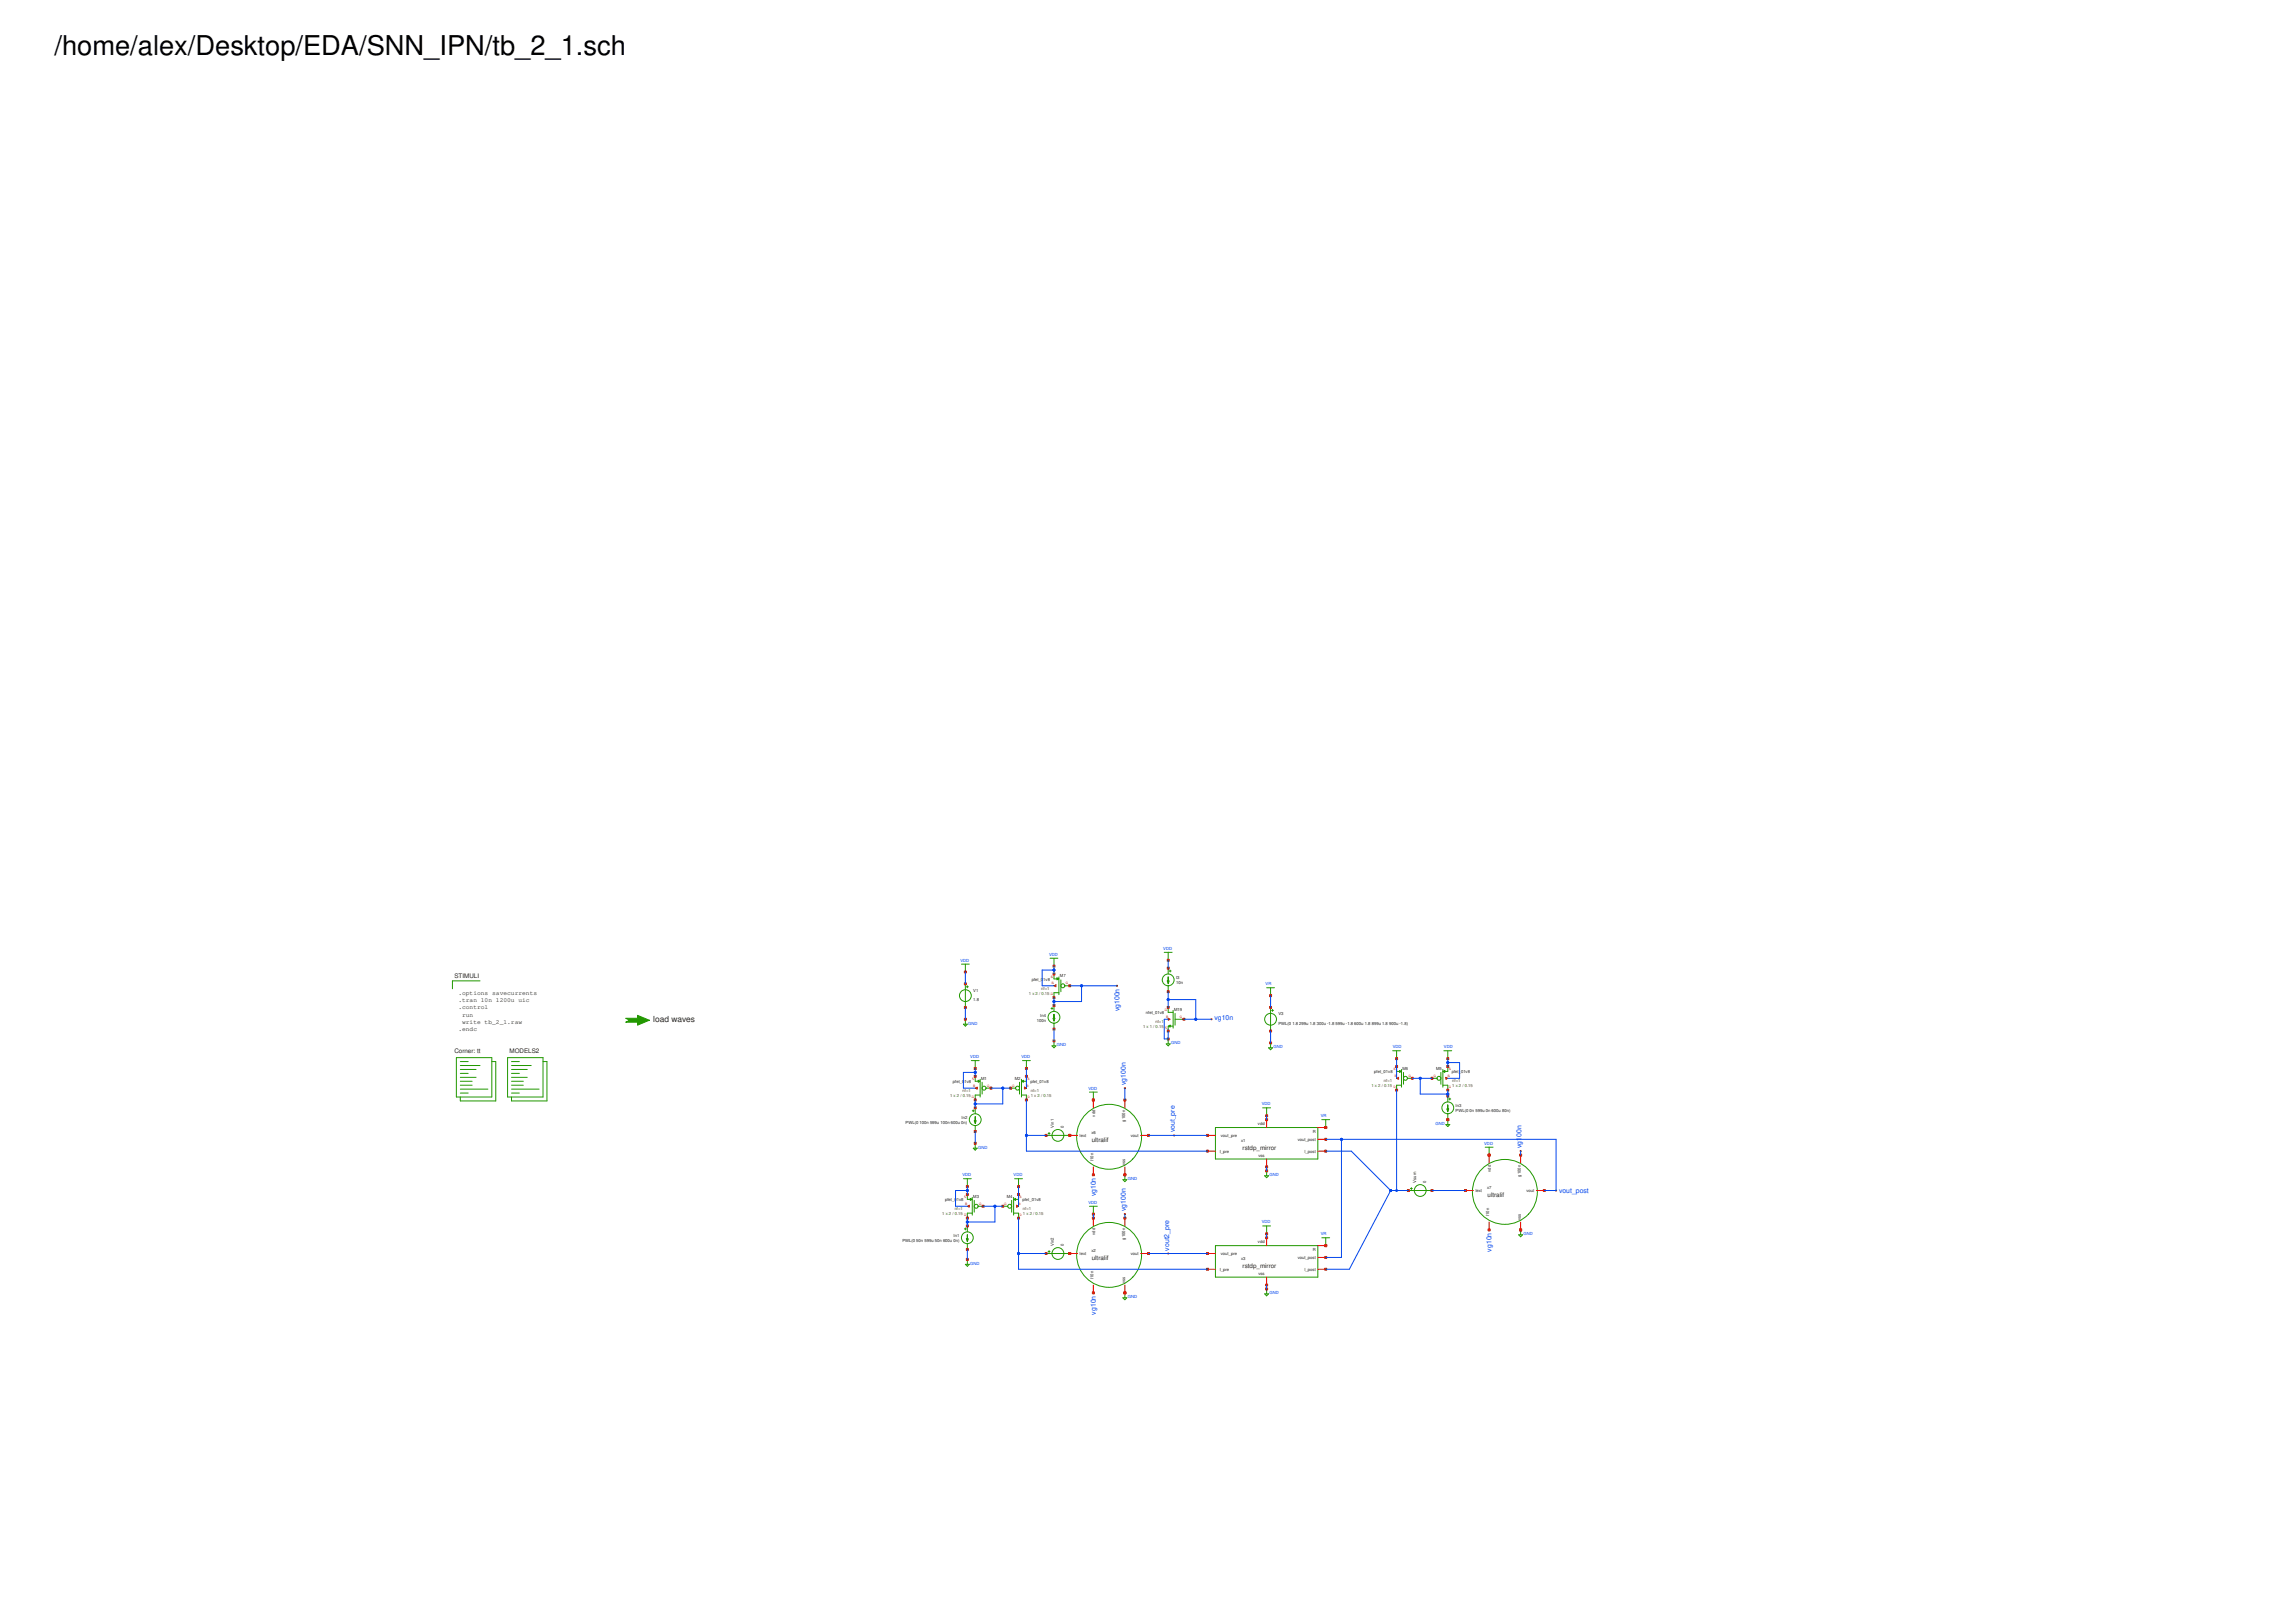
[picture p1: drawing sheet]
<svg xmlns="http://www.w3.org/2000/svg" width="297mm" height="210mm" viewBox="0 0 297 210" stroke-linecap="round" stroke-linejoin="round" font-family="sans-serif">
<defs><g id="words">
<text font-size="3.5" x="7.1" y="7.1">/home/alex/Desktop/EDA/SNN_IPN/tb_2_1.sch</text>
<text font-size="1.1" fill="#222" x="84.5" y="132.3">load waves</text>
<g font-size=".9" fill="#0044ed">
<text x="144.8" y="130.9" transform="rotate(-90 144.8 130.9)">vg100n</text>
<text x="157.1" y="132">vg10n</text>
<text x="145.6" y="140.4" transform="rotate(-90 145.6 140.4)">vg100n</text>
<text x="152" y="146.6" transform="rotate(-90 152 146.6)">vout_pre</text>
<text x="196.8" y="148.6" transform="rotate(-90 196.8 148.6)">vg100n</text>
<text x="141.8" y="154.8" transform="rotate(-90 141.8 154.8)">vg10n</text>
<text x="201.7" y="154.4">vout_post</text>
<text x="145.6" y="156.7" transform="rotate(-90 145.6 156.7)">vg100n</text>
<text x="151.2" y="161.8" transform="rotate(-90 151.2 161.8)">vout2_pre</text>
<text x="193" y="162" transform="rotate(-90 193 162)">vg10n</text>
<text x="141.8" y="170.1" transform="rotate(-90 141.8 170.1)">vg10n</text>
</g>
<g font-size=".8" fill="#222">
<text x="58.8" y="126.6">STIMULI</text>
<text x="59.3" y="128.8">.options savecurrents</text>
<text x="59.3" y="129.7">.tran 10n 1200u uic</text>
<text x="59.3" y="130.6">.control</text>
<text x="59.8" y="131.6">run</text>
<text x="58.8" y="136.3">Corner: tt</text>
<text x="59.3" y="133.4">.endc</text>
<text x="59.8" y="132.5">write tb_2_1.raw</text>
<text x="65.9" y="136.3">MODELS2</text>
<text x="141.2" y="147.8">ultralif</text>
<text x="160.8" y="148.8">rstdp_mirror</text>
<text x="192.4" y="154.9">ultralif</text>
<text x="141.2" y="163.1">ultralif</text>
<text x="160.8" y="164.1">rstdp_mirror</text>
</g>
<g font-size=".5" fill="#0044ed">
<text x="124.3" y="124.4">VDD</text>
<text x="135.7" y="123.7">VDD</text>
<text x="150.5" y="122.9">VDD</text>
<text x="163.7" y="127.5">VR</text>
<text x="125.3" y="132.6">GND</text>
<text x="125.5" y="136.9">VDD</text>
<text x="132.2" y="136.9">VDD</text>
<text x="136.7" y="135.4">GND</text>
<text x="151.5" y="135.1">GND</text>
<text x="164.8" y="135.7">GND</text>
<text x="180.2" y="135.7">VDD</text>
<text x="186.8" y="135.7">VDD</text>
<text x="140.8" y="141">VDD</text>
<text x="163.2" y="143">VDD</text>
<text x="126.5" y="148.6">GND</text>
<text x="170.9" y="144.6">VR</text>
<text x="185.7" y="145.6">GND</text>
<text x="192" y="148.1">VDD</text>
<text x="124.5" y="152.2">VDD</text>
<text x="131.1" y="152.2">VDD</text>
<text x="140.8" y="155.8">VDD</text>
<text x="145.9" y="152.7">GND</text>
<text x="164.3" y="152.2">GND</text>
<text x="163.2" y="158.3">VDD</text>
<text x="170.9" y="159.9">VR</text>
<text x="197.1" y="159.9">GND</text>
<text x="125.5" y="163.7">GND</text>
<text x="164.3" y="167.5">GND</text>
<text x="145.9" y="168">GND</text>
</g>
<g font-size=".5" fill="#222">
<text x="125.9" y="128.3">V1</text>
<text x="125.9" y="129.6">1.8</text>
<text x="133.5" y="126.9">pfet_01v8</text>
<text x="134.6" y="131.6">In4</text>
<text x="137.1" y="126.5">M7</text>
<text x="148.3" y="131.3">nfet_01v8</text>
<text x="151.9" y="130.8">M19</text>
<text x="152.1" y="126.7">I3</text>
<text x="152.1" y="127.4">10n</text>
<text x="165.4" y="131.4">V3</text>
<text x="134.1" y="132.2">100n</text>
<text x="165.4" y="132.7">PWL(0 1.8 299u 1.8 300u -1.8 599u -1.8 600u 1.8 899u 1.8 900u -1.8)</text>
<text x="123.3" y="140.2">pfet_01v8</text>
<text x="126.9" y="139.7">M1</text>
<text x="131.3" y="139.7">M2</text>
<text x="133.3" y="140.2">pfet_01v8</text>
<text x="177.8" y="138.9">pfet_01v8</text>
<text x="181.4" y="138.5">M6</text>
<text x="185.8" y="138.5">M5</text>
<text x="187.8" y="138.9">pfet_01v8</text>
<text x="188.3" y="143.3">In3</text>
<text x="188.3" y="143.9">PWL(0 0n 599u 0n 600u 80n)</text>
<text x="117.2" y="145.4">PWL(0 100n 599u 100n 600u 0n)</text>
<text x="124.4" y="144.8">In2</text>
<text x="136.3" y="145.9" transform="rotate(-90 136.3 145.9)">Vin1</text>
<text x="137.6" y="145.9" transform="rotate(-90 137.6 145.9)">0</text>
<text x="139.7" y="147.2">Iext</text>
<text x="141.2" y="146.8">x6</text>
<text x="141.7" y="144.5" transform="rotate(-90 141.7 144.5)">vdd</text>
<text x="145.5" y="145.1" transform="rotate(-90 145.5 145.1)">g100n</text>
<text x="146.3" y="147.2">vout</text>
<text x="157.8" y="149.2">I_pre</text>
<text x="157.9" y="147.2">vout_pre</text>
<text x="160.6" y="147.8">x1</text>
<text x="162.7" y="145.6">vdd</text>
<text x="162.8" y="149.7">vss</text>
<text x="167.9" y="147.7">vout_post</text>
<text x="168.8" y="149.2">I_post</text>
<text x="169.8" y="146.7">R</text>
<text x="122.3" y="155.5">pfet_01v8</text>
<text x="125.9" y="155">M3</text>
<text x="130.3" y="155">M4</text>
<text x="132.3" y="155.5">pfet_01v8</text>
<text x="141.5" y="150.2" transform="rotate(-90 141.5 150.2)">I10n</text>
<text x="145.5" y="150.8" transform="rotate(-90 145.5 150.8)">vss</text>
<text x="183.2" y="153" transform="rotate(-90 183.2 153)">Vsum</text>
<text x="184.5" y="153" transform="rotate(-90 184.5 153)">0</text>
<text x="190.9" y="154.3">Iext</text>
<text x="192.4" y="153.9">x7</text>
<text x="192.9" y="151.6" transform="rotate(-90 192.9 151.6)">vdd</text>
<text x="196.7" y="152.3" transform="rotate(-90 196.7 152.3)">g100n</text>
<text x="197.5" y="154.3">vout</text>
<text x="116.7" y="160.7">PWL(0 50n 599u 50n 600u 0n)</text>
<text x="123.4" y="160.1">In1</text>
<text x="136.3" y="161.2" transform="rotate(-90 136.3 161.2)">Vin2</text>
<text x="137.6" y="161.2" transform="rotate(-90 137.6 161.2)">0</text>
<text x="141.7" y="159.8" transform="rotate(-90 141.7 159.8)">vdd</text>
<text x="145.5" y="160.4" transform="rotate(-90 145.5 160.4)">g100n</text>
<text x="162.7" y="160.9">vdd</text>
<text x="169.8" y="161.9">R</text>
<text x="192.7" y="157.4" transform="rotate(-90 192.7 157.4)">I10n</text>
<text x="196.7" y="157.9" transform="rotate(-90 196.7 157.9)">vss</text>
<text x="139.7" y="162.4">Iext</text>
<text x="141.2" y="162">x2</text>
<text x="141.5" y="165.5" transform="rotate(-90 141.5 165.5)">I10n</text>
<text x="145.5" y="166" transform="rotate(-90 145.5 166)">vss</text>
<text x="146.3" y="162.4">vout</text>
<text x="157.8" y="164.5">I_pre</text>
<text x="157.9" y="162.4">vout_pre</text>
<text x="160.6" y="163.1">x3</text>
<text x="162.8" y="165">vss</text>
<text x="167.9" y="163">vout_post</text>
<text x="168.8" y="164.5">I_post</text>
</g>
<g font-size=".5" fill="#660">
<text x="133.1" y="128.7">1 x 2 / 0.15</text>
<text x="134.7" y="128.1">nf=1</text>
<text x="147.9" y="133">1 x 1 / 0.15</text>
<text x="149.5" y="132.4">nf=1</text>
<text x="122.9" y="142">1 x 2 / 0.15</text>
<text x="124.5" y="141.3">nf=1</text>
<text x="133.4" y="142">1 x 2 / 0.15</text>
<text x="133.4" y="141.3">nf=1</text>
<text x="177.4" y="140.7">1 x 2 / 0.15</text>
<text x="179" y="140">nf=1</text>
<text x="187.9" y="140.7">1 x 2 / 0.15</text>
<text x="187.9" y="140">nf=1</text>
<text x="121.9" y="157.2">1 x 2 / 0.15</text>
<text x="123.5" y="156.6">nf=1</text>
<text x="132.3" y="157.2">1 x 2 / 0.15</text>
<text x="132.3" y="156.6">nf=1</text>
</g>
<g font-size=".4" fill="#fe0000">
<text x="135.9" y="128.8">D</text>
<text x="136" y="126.5">S</text>
<text x="136.1" y="127.4">B</text>
<text x="137.9" y="127.4">G</text>
<text x="150.7" y="130.9">D</text>
<text x="150.9" y="131.7">B</text>
<text x="152.7" y="131.7">G</text>
<text x="150.7" y="133.1">S</text>
<text x="125.7" y="142">D</text>
<text x="125.8" y="139.8">S</text>
<text x="125.9" y="140.6">B</text>
<text x="127.7" y="140.6">G</text>
<text x="130.9" y="140.6">G</text>
<text x="132.8" y="140.6">B</text>
<text x="132.9" y="142">D</text>
<text x="132.9" y="139.8">S</text>
<text x="180.3" y="140.8">D</text>
<text x="180.3" y="138.5">S</text>
<text x="180.4" y="139.4">B</text>
<text x="182.2" y="139.4">G</text>
<text x="185.5" y="139.4">G</text>
<text x="187.3" y="139.4">B</text>
<text x="187.4" y="140.8">D</text>
<text x="187.4" y="138.5">S</text>
<text x="124.8" y="155.1">S</text>
<text x="124.9" y="155.9">B</text>
<text x="126.7" y="155.9">G</text>
<text x="129.9" y="155.9">G</text>
<text x="131.8" y="155.9">B</text>
<text x="131.9" y="155.1">S</text>
<text x="124.7" y="157.3">D</text>
<text x="131.9" y="157.3">D</text>
</g>
</g></defs>
<g fill="none" stroke="#229800" stroke-width=".13">
<path d="M59 136.9h4.6v5.1h-4.6zM59.6 138.4h2M59.6 138.9h1M59.6 139.4h2M59.6 139.9h1.5M59.6 137.9h2.5M59.6 137.4h1M62.1 126.9h-3.6v1.1M63.6 137.4h.5v5.1h-4.5v-.5M65.7 136.9h4.6v5.1h-4.6zM66.2 138.4h2M66.2 138.9h1"/>
<path d="M66.2 139.4h2M66.2 139.9h1.5M66.2 137.9h2.5M66.2 137.4h1M70.3 137.4h.5v5.1h-4.6v-.5M124.4 124.8h1M124.6 132.5h.5l-.2 .3zM124.9 124.8v1M124.9 127.3v3.1M124.9 131.9v.6M125 127.7h.3M125.1 127.6v.2"/>
<path d="M151.1 130.4v.6h.7M151.1 132.8v.6M151.4 132.8h.4M151.8 130.8v2.2M152 131.9h1.2M152 131.1v1.6M59.6 140.4h1.5M59.6 140.9h3.5M59.6 141.5h1M66.2 140.4h1.5M66.2 140.9h3.5M66.2 141.5h1"/>
<circle cx="124.9" cy="128.8" r=".76"/>
<circle cx="143.5" cy="147.1" r="4.2"/>
<circle cx="194.7" cy="154.2" r="4.2"/>
</g>
<path d="M151.1 132.8l.3-.1v.2z" fill="#229800"/>
<path d="M151.1 132.8l.3-.1v.2zM151.1 125.3v.7M151.1 127.6v.7M151.3 125.7h.2M151.4 125.5v.3" fill="none" stroke="#229800" stroke-width=".13"/>
<path d="M151.1 126.4v.5h.2l-.2 .4-.1-.4h.1z" fill="#229800"/>
<g fill="none" stroke="#229800" stroke-width=".13">
<path d="M150.6 123.2h1M150.9 135.1h.5l-.3 .2zM151.1 126.4v.5h.2l-.2 .4-.1-.4h.1zM151.1 123.2v1.1M151.1 134.4v.7M140.9 141.3h1.1M141.5 141.3v1M145.3 152.7h.5l-.3 .2zM145.5 152v.7M163.6 152.2h.5l-.2 .2zM163.9 151.5v.7M192.1 148.5h1.1"/>
<path d="M192.7 148.5v1M196.5 159.8h.5l-.3 .3zM196.7 159.2v.6"/>
<circle cx="151.1" cy="126.8" r=".76"/>
</g>
<path d="M81 131.8h1.5v-.4l1.5 .6-1.5 .7v-.4h-1.5l.5-.3z" fill="#229800"/>
<g fill="none" stroke="#229800" stroke-width=".13">
<path d="M81 131.8h1.5v-.4l1.5 .6-1.5 .7v-.4h-1.5l.5-.3zM136.4 126v.7h.3M137 126.4v2.3M137 128.5h-.6v.6M137.2 126.8v1.5M137.8 127.6h.6M140.9 156.1h1.1M141.5 156.1v1M145.3 167.9h.5l-.3 .3zM145.5 167.3v.6M163.6 167.4h.5l-.2 .3zM163.9 166.8v.6"/>
<circle cx="143.5" cy="162.4" r="4.2"/>
</g>
<path d="M136.7 126.6l.3 .1-.3 .1z" fill="#229800"/>
<g fill="none" stroke="#229800" stroke-width=".13">
<path d="M135.8 124h1.1M136 130.5h.2M136.1 130.4v.2M136.4 124v1M136.4 130.1v.8M136.4 132.4v.8M136.7 126.6l.3 .1-.3 .1z"/>
<circle cx="137.5" cy="127.6" r=".25"/>
</g>
<path d="M136.4 131.3v.5h.1l-.1 .4-.2-.4h.2z" fill="#229800"/>
<g fill="none" stroke="#229800" stroke-width=".13">
<path d="M136.4 131.3v.5h.1l-.1 .4-.2-.4h.2zM125.8 143.7h.2M125.9 143.6v.3M126.2 143.4v.7M126.2 145.7v.7M157.2 145.9h13.3v4.1h-13.3zM157.2 161.2h13.3v4.1h-13.3z"/>
<circle cx="136.4" cy="131.6" r=".76"/>
</g>
<path d="M126.2 144.5v.5h.1l-.1 .4-.2-.4h.2z" fill="#229800"/>
<g fill="none" stroke="#229800" stroke-width=".13">
<path d="M124.8 159h.2M124.9 158.9v.3M125.1 158.7v.7M126.2 144.5v.5h.1l-.1 .4-.2-.4h.2zM182.2 154.1h3.1M182.5 153.8h.2M182.6 153.7v.2M125.1 160.9v.8"/>
<circle cx="126.2" cy="144.9" r=".76"/>
<circle cx="183.7" cy="154.1" r=".76"/>
</g>
<path d="M125.1 159.8v.5h.2l-.2 .4-.1-.4h.1z" fill="#229800"/>
<g fill="none" stroke="#229800" stroke-width=".13">
<path d="M125.1 159.8v.5h.2l-.2 .4-.1-.4h.1zM187.3 141.8v.8M187.3 144.1v.8M187.4 142.2h.3M187.6 142.1v.2"/>
<circle cx="125.1" cy="160.2" r=".76"/>
</g>
<path d="M187.3 143v.5h.1l-.1 .4-.1-.4h.1z" fill="#229800"/>
<g fill="none" stroke="#229800" stroke-width=".13">
<path d="M126.2 139.3v.6h.3M126.8 139.7v2.3M136.1 135.3h.5l-.2 .3zM136.4 134.7v.6M126.8 141.7h-.6v.6M127.1 140.1v1.5M127.6 140.8h.6M135.3 146.9h3.1M135.6 146.7h.2M135.7 146.6v.2M187.3 143v.5h.1l-.1 .4-.1-.4h.1zM135.3 162.2h3.1"/>
<path d="M135.6 162h.2M135.7 161.8v.3"/>
<circle cx="136.9" cy="146.9" r=".76"/>
<circle cx="187.3" cy="143.4" r=".76"/>
<circle cx="136.9" cy="162.2" r=".76"/>
</g>
<path d="M126.5 139.8l.3 .1-.3 .2z" fill="#229800"/>
<g fill="none" stroke="#229800" stroke-width=".13">
<path d="M125.7 137.3h1M126.2 137.3v1M126.5 139.8l.3 .1-.3 .2zM132.2 139.7v2.3M132.8 139.3v.6h-.4M125.9 148.6h.5l-.2 .2zM126.2 148v.6M130.8 140.8h.6M131.9 140.1v1.5M132.2 141.7h.6v.6"/>
<circle cx="127.3" cy="140.8" r=".25"/>
</g>
<path d="M132.2 139.9l.2-.1v.3z" fill="#229800"/>
<g fill="none" stroke="#229800" stroke-width=".13">
<path d="M132.2 139.9l.2-.1v.3zM132.3 137.3h1M132.8 137.3v1M125.1 154.6v.6h.4M125.8 155v2.2M125.8 157h-.7v.6M126 155.3v1.6M126.5 156.1h.7"/>
<circle cx="131.6" cy="140.8" r=".25"/>
</g>
<path d="M125.5 155.1l.3 .1-.3 .1z" fill="#229800"/>
<g fill="none" stroke="#229800" stroke-width=".13">
<path d="M124.6 152.5h1.1M125.1 152.5v1.1M125.5 155.1l.3 .1-.3 .1zM129.7 156.1h.7M130.9 155.3v1.6M131.1 155v2.2M131.1 157h.7v.6M131.8 154.6v.6h-.4"/>
<circle cx="126.3" cy="156.1" r=".25"/>
</g>
<path d="M131.1 155.2l.3-.1v.2z" fill="#229800"/>
<g fill="none" stroke="#229800" stroke-width=".13">
<path d="M185.3 139.5h.6M186.4 138.8v1.5M186.7 138.4v2.3M187.3 138v.7h-.4M131.1 155.2l.3-.1v.2zM131.3 152.5h1M131.8 152.5v1.1M186.7 140.4h.6v.7M124.9 163.6h.5l-.3 .3zM125.1 163v.6"/>
<circle cx="130.6" cy="156.1" r=".25"/>
</g>
<path d="M186.7 138.7l.2-.2v.3z" fill="#229800"/>
<g fill="none" stroke="#229800" stroke-width=".13">
<path d="M180.7 138v.7h.4M181.3 138.4v2.3M181.6 138.8v1.5M182.1 139.5h.6M186.7 138.7l.2-.2v.3zM186.8 136h1M187.3 136v1M181.3 140.4h-.6v.7"/>
<circle cx="186.2" cy="139.5" r=".25"/>
</g>
<path d="M181.1 138.5l.2 .2-.2 .1z" fill="#229800"/>
<g fill="none" stroke="#229800" stroke-width=".13">
<path d="M163.9 127.8h1M164.1 135.6h.5l-.2 .3zM164.4 127.8v1M164.4 130.4v3M164.4 135v.6M164.5 130.8h.3M164.6 130.6v.3M180.2 136h1M180.7 136v1M181.1 138.5l.2 .2-.2 .1zM163.4 143.4h1M163.4 158.7h1"/>
<path d="M163.9 143.4v1M163.9 158.7v1M171 144.9h1M171.5 144.9v1M187 145.5h.6l-.3 .3zM187.3 144.9v.6M171 160.2h1M171.5 160.2v1"/>
<circle cx="164.4" cy="131.9" r=".76"/>
<circle cx="181.8" cy="139.5" r=".25"/>
</g>
<path d="M124.8 127.2h.2v.2h-.2z" fill="none" stroke="#ba2200" stroke-width=".13"/>
<path d="M124.8 127.2h.2v.2h-.2z" fill="#ba2200"/>
<path d="M124.8 130.2h.2v.3h-.2z" fill="none" stroke="#ba2200" stroke-width=".13"/>
<path d="M124.8 130.2h.2v.3h-.2z" fill="#ba2200"/>
<path d="M124.8 125.7h.2v.2h-.2z" fill="none" stroke="#ba2200" stroke-width=".13"/>
<path d="M124.8 125.7h.2v.2h-.2z" fill="#ba2200"/>
<path d="M124.8 131.8h.2v.2h-.2z" fill="none" stroke="#ba2200" stroke-width=".13"/>
<path d="M124.8 131.8h.2v.2h-.2z" fill="#ba2200"/>
<path d="M141.3 142.2h.3v.3h-.3z" fill="none" stroke="#ba2200" stroke-width=".13"/>
<path d="M141.3 142.2h.3v.3h-.3z" fill="#ba2200"/>
<path d="M138.3 146.8h.2v.3h-.2z" fill="none" stroke="#ba2200" stroke-width=".13"/>
<path d="M138.3 146.8h.2v.3h-.2z" fill="#ba2200"/>
<path d="M148.5 146.8h.2v.3h-.2z" fill="none" stroke="#ba2200" stroke-width=".13"/>
<path d="M148.5 146.8h.2v.3h-.2z" fill="#ba2200"/>
<path d="M141.3 151.9h.3v.3h-.3z" fill="none" stroke="#ba2200" stroke-width=".13"/>
<path d="M141.3 151.9h.3v.3h-.3z" fill="#ba2200"/>
<path d="M145.4 151.9h.3v.3h-.3z" fill="none" stroke="#ba2200" stroke-width=".13"/>
<path d="M145.4 151.9h.3v.3h-.3z" fill="#ba2200"/>
<path d="M145.4 142.2h.3v.3h-.3z" fill="none" stroke="#ba2200" stroke-width=".13"/>
<path d="M145.4 142.2h.3v.3h-.3z" fill="#ba2200"/>
<path d="M192.5 149.4h.3v.2h-.3z" fill="none" stroke="#ba2200" stroke-width=".13"/>
<path d="M192.5 149.4h.3v.2h-.3z" fill="#ba2200"/>
<path d="M189.5 153.9h.2v.3h-.2z" fill="none" stroke="#ba2200" stroke-width=".13"/>
<path d="M189.5 153.9h.2v.3h-.2z" fill="#ba2200"/>
<path d="M199.7 153.9h.2v.3h-.2z" fill="none" stroke="#ba2200" stroke-width=".13"/>
<path d="M199.7 153.9h.2v.3h-.2z" fill="#ba2200"/>
<path d="M192.5 159h.3v.3h-.3z" fill="none" stroke="#ba2200" stroke-width=".13"/>
<path d="M192.5 159h.3v.3h-.3z" fill="#ba2200"/>
<path d="M196.6 159h.3v.3h-.3z" fill="none" stroke="#ba2200" stroke-width=".13"/>
<path d="M196.6 159h.3v.3h-.3z" fill="#ba2200"/>
<path d="M196.6 149.4h.3v.2h-.3z" fill="none" stroke="#ba2200" stroke-width=".13"/>
<g fill="#ba2200">
<path d="M196.6 149.4h.3v.2h-.3z"/>
<path d="M151.1 131.8l.3 .1-.3 .1z"/>
</g>
<path d="M151 130.2h.3v.3h-.3zM151.1 131.8l.3 .1-.3 .1z" fill="none" stroke="#ba2200" stroke-width=".13"/>
<path d="M151 130.2h.3v.3h-.3z" fill="#ba2200"/>
<path d="M153 131.8h.3v.2h-.3z" fill="none" stroke="#ba2200" stroke-width=".13"/>
<path d="M153 131.8h.3v.2h-.3z" fill="#ba2200"/>
<path d="M151 133.3h.3v.3h-.3z" fill="none" stroke="#ba2200" stroke-width=".13"/>
<path d="M151 133.3h.3v.3h-.3z" fill="#ba2200"/>
<path d="M151.1 131.9h.1" fill="none" stroke="#ba2200" stroke-width=".13"/>
<path d="M151 125.2h.3v.2h-.3z" fill="none" stroke="#ba2200" stroke-width=".13"/>
<path d="M151 125.2h.3v.2h-.3z" fill="#ba2200"/>
<path d="M151 128.2h.3v.3h-.3z" fill="none" stroke="#ba2200" stroke-width=".13"/>
<path d="M151 128.2h.3v.3h-.3z" fill="#ba2200"/>
<path d="M151 124.1h.3v.3h-.3z" fill="none" stroke="#ba2200" stroke-width=".13"/>
<path d="M151 124.1h.3v.3h-.3z" fill="#ba2200"/>
<path d="M151 134.3h.3v.3h-.3z" fill="none" stroke="#ba2200" stroke-width=".13"/>
<path d="M151 134.3h.3v.3h-.3z" fill="#ba2200"/>
<path d="M141.3 142.2h.3v.3h-.3z" fill="none" stroke="#ba2200" stroke-width=".13"/>
<path d="M141.3 142.2h.3v.3h-.3z" fill="#ba2200"/>
<path d="M145.4 151.9h.3v.3h-.3z" fill="none" stroke="#ba2200" stroke-width=".13"/>
<path d="M145.4 151.9h.3v.3h-.3z" fill="#ba2200"/>
<path d="M196.6 159h.3v.3h-.3z" fill="none" stroke="#ba2200" stroke-width=".13"/>
<path d="M196.6 159h.3v.3h-.3z" fill="#ba2200"/>
<path d="M192.5 149.4h.3v.2h-.3z" fill="none" stroke="#ba2200" stroke-width=".13"/>
<path d="M192.5 149.4h.3v.2h-.3z" fill="#ba2200"/>
<path d="M163.7 151.4h.3v.2h-.3z" fill="none" stroke="#ba2200" stroke-width=".13"/>
<path d="M163.7 151.4h.3v.2h-.3z" fill="#ba2200"/>
<path d="M151.8 146.9h.2v.1h-.2z" fill="none" stroke="#ba2200" stroke-width=".13"/>
<path d="M151.8 146.9h.2v.1h-.2z" fill="#ba2200"/>
<path d="M201.3 154h.1v.1h-.1z" fill="none" stroke="#ba2200" stroke-width=".13"/>
<path d="M201.2 154h.2v.1h-.2z" fill="#ba2200"/>
<path d="M141.3 157.5h.3v.3h-.3z" fill="none" stroke="#ba2200" stroke-width=".13"/>
<path d="M141.3 157.5h.3v.3h-.3z" fill="#ba2200"/>
<path d="M138.3 162.1h.2v.2h-.2z" fill="none" stroke="#ba2200" stroke-width=".13"/>
<path d="M138.3 162.1h.2v.2h-.2z" fill="#ba2200"/>
<path d="M148.5 162.1h.2v.2h-.2z" fill="none" stroke="#ba2200" stroke-width=".13"/>
<path d="M148.5 162.1h.2v.2h-.2z" fill="#ba2200"/>
<path d="M141.3 167.2h.3v.2h-.3z" fill="none" stroke="#ba2200" stroke-width=".13"/>
<path d="M141.3 167.2h.3v.2h-.3z" fill="#ba2200"/>
<path d="M145.4 167.2h.3v.2h-.3z" fill="none" stroke="#ba2200" stroke-width=".13"/>
<path d="M145.4 167.2h.3v.2h-.3z" fill="#ba2200"/>
<path d="M145.4 157.5h.3v.3h-.3z" fill="none" stroke="#ba2200" stroke-width=".13"/>
<path d="M145.4 157.5h.3v.3h-.3z" fill="#ba2200"/>
<path d="M145.4 167.2h.3v.2h-.3z" fill="none" stroke="#ba2200" stroke-width=".13"/>
<path d="M145.4 167.2h.3v.2h-.3z" fill="#ba2200"/>
<path d="M141.3 157h.3v.2h-.3z" fill="none" stroke="#ba2200" stroke-width=".13"/>
<path d="M141.3 157h.3v.2h-.3z" fill="#ba2200"/>
<path d="M163.7 166.7h.3v.2h-.3z" fill="none" stroke="#ba2200" stroke-width=".13"/>
<path d="M163.7 166.7h.3v.2h-.3z" fill="#ba2200"/>
<path d="M151.1 162.2h.1v.1h-.1z" fill="none" stroke="#ba2200" stroke-width=".13"/>
<g fill="#ba2200">
<path d="M151.1 162.2h.1v.1h-.1z"/>
<path d="M136.4 127.6l.2-.2v.3z"/>
</g>
<path d="M136.2 129h.3v.2h-.3zM136.4 127.6l.2-.2v.3z" fill="none" stroke="#ba2200" stroke-width=".13"/>
<path d="M136.2 129h.3v.2h-.3z" fill="#ba2200"/>
<path d="M138.3 127.4h.2v.3h-.2z" fill="none" stroke="#ba2200" stroke-width=".13"/>
<path d="M138.3 127.4h.2v.3h-.2z" fill="#ba2200"/>
<path d="M136.2 125.9h.3v.3h-.3z" fill="none" stroke="#ba2200" stroke-width=".13"/>
<path d="M136.2 125.9h.3v.3h-.3z" fill="#ba2200"/>
<path d="M136.4 127.6h.1" fill="none" stroke="#ba2200" stroke-width=".13"/>
<path d="M136.2 124.9h.3v.3h-.3z" fill="none" stroke="#ba2200" stroke-width=".13"/>
<path d="M136.2 124.9h.3v.3h-.3z" fill="#ba2200"/>
<path d="M136.2 130h.3v.2h-.3z" fill="none" stroke="#ba2200" stroke-width=".13"/>
<path d="M136.2 130h.3v.2h-.3z" fill="#ba2200"/>
<path d="M136.2 133h.3v.3h-.3z" fill="none" stroke="#ba2200" stroke-width=".13"/>
<path d="M136.2 133h.3v.3h-.3z" fill="#ba2200"/>
<path d="M144.4 127.5h.2v.1h-.2z" fill="none" stroke="#ba2200" stroke-width=".13"/>
<path d="M144.4 127.5h.2v.1h-.2z" fill="#ba2200"/>
<path d="M145.5 140.8h.1v.1h-.1z" fill="none" stroke="#ba2200" stroke-width=".13"/>
<path d="M145.5 140.8h.1v.1h-.1z" fill="#ba2200"/>
<path d="M145.5 157.1h.1v.1h-.1z" fill="none" stroke="#ba2200" stroke-width=".13"/>
<path d="M145.5 157.1h.1v.1h-.1z" fill="#ba2200"/>
<path d="M196.7 148.9h.1v.1h-.1z" fill="none" stroke="#ba2200" stroke-width=".13"/>
<path d="M196.7 148.9h.1v.1h-.1z" fill="#ba2200"/>
<path d="M163.7 144.8h.3v.2h-.3z" fill="none" stroke="#ba2200" stroke-width=".13"/>
<path d="M163.7 144.8h.3v.2h-.3z" fill="#ba2200"/>
<path d="M171.4 145.8h.2v.2h-.2z" fill="none" stroke="#ba2200" stroke-width=".13"/>
<path d="M171.4 145.8h.2v.2h-.2z" fill="#ba2200"/>
<path d="M163.7 150.9h.3v.2h-.3z" fill="none" stroke="#ba2200" stroke-width=".13"/>
<path d="M163.7 150.9h.3v.2h-.3z" fill="#ba2200"/>
<path d="M156.1 146.8h.3v.3h-.3z" fill="none" stroke="#ba2200" stroke-width=".13"/>
<path d="M156.1 146.8h.3v.3h-.3z" fill="#ba2200"/>
<path d="M171.4 147.3h.2v.3h-.2z" fill="none" stroke="#ba2200" stroke-width=".13"/>
<path d="M171.4 147.3h.2v.3h-.2z" fill="#ba2200"/>
<path d="M171.4 148.8h.2v.3h-.2z" fill="none" stroke="#ba2200" stroke-width=".13"/>
<path d="M171.4 148.8h.2v.3h-.2z" fill="#ba2200"/>
<path d="M156.1 148.8h.3v.3h-.3z" fill="none" stroke="#ba2200" stroke-width=".13"/>
<path d="M156.1 148.8h.3v.3h-.3z" fill="#ba2200"/>
<path d="M163.7 160.1h.3v.2h-.3z" fill="none" stroke="#ba2200" stroke-width=".13"/>
<path d="M163.7 160.1h.3v.2h-.3z" fill="#ba2200"/>
<path d="M171.4 161.1h.2v.2h-.2z" fill="none" stroke="#ba2200" stroke-width=".13"/>
<path d="M171.4 161.1h.2v.2h-.2z" fill="#ba2200"/>
<path d="M163.7 166.2h.3v.2h-.3z" fill="none" stroke="#ba2200" stroke-width=".13"/>
<path d="M163.7 166.2h.3v.2h-.3z" fill="#ba2200"/>
<path d="M156.1 162.1h.3v.2h-.3z" fill="none" stroke="#ba2200" stroke-width=".13"/>
<path d="M156.1 162.1h.3v.2h-.3z" fill="#ba2200"/>
<path d="M171.4 162.6h.2v.3h-.2z" fill="none" stroke="#ba2200" stroke-width=".13"/>
<path d="M171.4 162.6h.2v.3h-.2z" fill="#ba2200"/>
<path d="M171.4 164.1h.2v.3h-.2z" fill="none" stroke="#ba2200" stroke-width=".13"/>
<path d="M171.4 164.1h.2v.3h-.2z" fill="#ba2200"/>
<path d="M156.1 164.1h.3v.3h-.3z" fill="none" stroke="#ba2200" stroke-width=".13"/>
<path d="M156.1 164.1h.3v.3h-.3z" fill="#ba2200"/>
<path d="M126 143.2h.3v.3h-.3z" fill="none" stroke="#ba2200" stroke-width=".13"/>
<path d="M126 143.2h.3v.3h-.3z" fill="#ba2200"/>
<path d="M126 146.3h.3v.3h-.3z" fill="none" stroke="#ba2200" stroke-width=".13"/>
<path d="M126 146.3h.3v.3h-.3z" fill="#ba2200"/>
<path d="M182.1 153.9h.2v.3h-.2z" fill="none" stroke="#ba2200" stroke-width=".13"/>
<path d="M182.1 153.9h.2v.3h-.2z" fill="#ba2200"/>
<path d="M185.1 153.9h.3v.3h-.3z" fill="none" stroke="#ba2200" stroke-width=".13"/>
<path d="M185.1 153.9h.3v.3h-.3z" fill="#ba2200"/>
<path d="M125 158.5h.3v.3h-.3z" fill="none" stroke="#ba2200" stroke-width=".13"/>
<path d="M125 158.5h.3v.3h-.3z" fill="#ba2200"/>
<path d="M125 161.6h.3v.2h-.3z" fill="none" stroke="#ba2200" stroke-width=".13"/>
<path d="M125 161.6h.3v.2h-.3z" fill="#ba2200"/>
<path d="M187.2 141.7h.2v.3h-.2z" fill="none" stroke="#ba2200" stroke-width=".13"/>
<path d="M187.2 141.7h.2v.3h-.2z" fill="#ba2200"/>
<path d="M187.2 144.8h.2v.2h-.2z" fill="none" stroke="#ba2200" stroke-width=".13"/>
<path d="M187.2 144.8h.2v.2h-.2z" fill="#ba2200"/>
<path d="M156.7 131.8h.1v.2h-.1z" fill="none" stroke="#ba2200" stroke-width=".13"/>
<path d="M156.7 131.8h.1v.2h-.1z" fill="#ba2200"/>
<path d="M141.4 167.2h.1v.2h-.1z" fill="none" stroke="#ba2200" stroke-width=".13"/>
<path d="M141.4 167.2h.1v.2h-.1z" fill="#ba2200"/>
<path d="M141.4 152h.1v.1h-.1z" fill="none" stroke="#ba2200" stroke-width=".13"/>
<path d="M141.4 152h.1v.1h-.1z" fill="#ba2200"/>
<path d="M192.6 159.1h.1v.1h-.1z" fill="none" stroke="#ba2200" stroke-width=".13"/>
<path d="M192.6 159.1h.1v.1h-.1z" fill="#ba2200"/>
<path d="M136.2 134.6h.3v.2h-.3z" fill="none" stroke="#ba2200" stroke-width=".13"/>
<path d="M136.2 134.6h.3v.2h-.3z" fill="#ba2200"/>
<path d="M135.2 146.8h.3v.3h-.3z" fill="none" stroke="#ba2200" stroke-width=".13"/>
<path d="M135.2 146.8h.3v.3h-.3z" fill="#ba2200"/>
<path d="M138.3 146.8h.2v.3h-.2z" fill="none" stroke="#ba2200" stroke-width=".13"/>
<path d="M138.3 146.8h.2v.3h-.2z" fill="#ba2200"/>
<path d="M135.2 162.1h.3v.2h-.3z" fill="none" stroke="#ba2200" stroke-width=".13"/>
<path d="M135.2 162.1h.3v.2h-.3z" fill="#ba2200"/>
<path d="M138.3 162.1h.2v.2h-.2z" fill="none" stroke="#ba2200" stroke-width=".13"/>
<g fill="#ba2200">
<path d="M138.3 162.1h.2v.2h-.2z"/>
<path d="M126.2 140.8l.2-.1v.2z"/>
</g>
<path d="M126 142.2h.3v.3h-.3zM126.2 140.8l.2-.1v.2z" fill="none" stroke="#ba2200" stroke-width=".13"/>
<path d="M126 142.2h.3v.3h-.3z" fill="#ba2200"/>
<path d="M128.1 140.7h.2v.2h-.2z" fill="none" stroke="#ba2200" stroke-width=".13"/>
<path d="M128.1 140.7h.2v.2h-.2z" fill="#ba2200"/>
<path d="M126 139.2h.3v.2h-.3z" fill="none" stroke="#ba2200" stroke-width=".13"/>
<path d="M126 139.2h.3v.2h-.3z" fill="#ba2200"/>
<path d="M126.2 140.8h.1" fill="none" stroke="#ba2200" stroke-width=".13"/>
<path d="M126 138.1h.3v.3h-.3z" fill="none" stroke="#ba2200" stroke-width=".13"/>
<path d="M126 138.1h.3v.3h-.3z" fill="#ba2200"/>
<path d="M126 147.8h.3v.3h-.3z" fill="none" stroke="#ba2200" stroke-width=".13"/>
<g fill="#ba2200">
<path d="M126 147.8h.3v.3h-.3z"/>
<path d="M132.5 140.7l.3 .1-.3 .1z"/>
</g>
<path d="M132.5 140.7l.3 .1-.3 .1zM132.7 142.2h.2v.3h-.2z" fill="none" stroke="#ba2200" stroke-width=".13"/>
<path d="M132.7 142.2h.2v.3h-.2z" fill="#ba2200"/>
<path d="M130.6 140.7h.3v.2h-.3z" fill="none" stroke="#ba2200" stroke-width=".13"/>
<path d="M130.6 140.7h.3v.2h-.3z" fill="#ba2200"/>
<path d="M132.7 139.2h.2v.2h-.2z" fill="none" stroke="#ba2200" stroke-width=".13"/>
<path d="M132.7 139.2h.2v.2h-.2z" fill="#ba2200"/>
<path d="M132.8 140.8h.1" fill="none" stroke="#ba2200" stroke-width=".13"/>
<path d="M132.7 138.1h.2v.3h-.2z" fill="none" stroke="#ba2200" stroke-width=".13"/>
<g fill="#ba2200">
<path d="M132.7 138.1h.2v.3h-.2z"/>
<path d="M125.1 156.1l.3-.1v.2z"/>
</g>
<path d="M125 157.5h.3v.3h-.3zM125.1 156.1l.3-.1v.2z" fill="none" stroke="#ba2200" stroke-width=".13"/>
<path d="M125 157.5h.3v.3h-.3z" fill="#ba2200"/>
<path d="M127.1 156h.2v.2h-.2z" fill="none" stroke="#ba2200" stroke-width=".13"/>
<path d="M127.1 156h.2v.2h-.2z" fill="#ba2200"/>
<path d="M125 154.4h.3v.3h-.3z" fill="none" stroke="#ba2200" stroke-width=".13"/>
<path d="M125 154.4h.3v.3h-.3z" fill="#ba2200"/>
<path d="M125.1 156.1h.1" fill="none" stroke="#ba2200" stroke-width=".13"/>
<path d="M125 153.4h.3v.3h-.3z" fill="none" stroke="#ba2200" stroke-width=".13"/>
<g fill="#ba2200">
<path d="M125 153.4h.3v.3h-.3z"/>
<path d="M131.5 156l.3 .1-.3 .1z"/>
</g>
<path d="M131.5 156l.3 .1-.3 .1zM131.6 157.5h.3v.3h-.3z" fill="none" stroke="#ba2200" stroke-width=".13"/>
<path d="M131.6 157.5h.3v.3h-.3z" fill="#ba2200"/>
<path d="M129.6 156h.3v.2h-.3z" fill="none" stroke="#ba2200" stroke-width=".13"/>
<path d="M129.6 156h.3v.2h-.3z" fill="#ba2200"/>
<path d="M131.6 154.4h.3v.3h-.3z" fill="none" stroke="#ba2200" stroke-width=".13"/>
<path d="M131.6 154.4h.3v.3h-.3z" fill="#ba2200"/>
<path d="M131.8 156.1h.1" fill="none" stroke="#ba2200" stroke-width=".13"/>
<path d="M131.6 153.4h.3v.3h-.3z" fill="none" stroke="#ba2200" stroke-width=".13"/>
<path d="M131.6 153.4h.3v.3h-.3z" fill="#ba2200"/>
<path d="M125 162.9h.3v.2h-.3z" fill="none" stroke="#ba2200" stroke-width=".13"/>
<g fill="#ba2200">
<path d="M125 162.9h.3v.2h-.3z"/>
<path d="M187 139.4l.3 .1-.3 .2z"/>
</g>
<path d="M187 139.4l.3 .1-.3 .2zM187.2 140.9h.2v.3h-.2z" fill="none" stroke="#ba2200" stroke-width=".13"/>
<path d="M187.2 140.9h.2v.3h-.2z" fill="#ba2200"/>
<path d="M185.1 139.4h.3v.3h-.3z" fill="none" stroke="#ba2200" stroke-width=".13"/>
<path d="M185.1 139.4h.3v.3h-.3z" fill="#ba2200"/>
<path d="M187.2 137.9h.2v.2h-.2z" fill="none" stroke="#ba2200" stroke-width=".13"/>
<path d="M187.2 137.9h.2v.2h-.2z" fill="#ba2200"/>
<path d="M187.3 139.5h.1" fill="none" stroke="#ba2200" stroke-width=".13"/>
<path d="M187.2 136.9h.2v.2h-.2z" fill="none" stroke="#ba2200" stroke-width=".13"/>
<g fill="#ba2200">
<path d="M187.2 136.9h.2v.2h-.2z"/>
<path d="M180.7 139.5l.2-.1v.3z"/>
</g>
<path d="M180.7 139.5l.2-.1v.3zM180.6 140.9h.2v.3h-.2z" fill="none" stroke="#ba2200" stroke-width=".13"/>
<path d="M180.6 140.9h.2v.3h-.2z" fill="#ba2200"/>
<path d="M182.6 139.4h.2v.3h-.2z" fill="none" stroke="#ba2200" stroke-width=".13"/>
<path d="M182.6 139.4h.2v.3h-.2z" fill="#ba2200"/>
<path d="M180.6 137.9h.2v.2h-.2z" fill="none" stroke="#ba2200" stroke-width=".13"/>
<path d="M180.6 137.9h.2v.2h-.2z" fill="#ba2200"/>
<path d="M180.7 139.5h.1" fill="none" stroke="#ba2200" stroke-width=".13"/>
<path d="M180.6 136.9h.2v.2h-.2z" fill="none" stroke="#ba2200" stroke-width=".13"/>
<path d="M180.6 136.9h.2v.2h-.2z" fill="#ba2200"/>
<path d="M187.2 144.8h.2v.2h-.2z" fill="none" stroke="#ba2200" stroke-width=".13"/>
<path d="M187.2 144.8h.2v.2h-.2z" fill="#ba2200"/>
<path d="M164.3 128.7h.2v.3h-.2z" fill="none" stroke="#ba2200" stroke-width=".13"/>
<path d="M164.2 128.7h.3v.3h-.3z" fill="#ba2200"/>
<path d="M164.3 134.8h.2v.3h-.2z" fill="none" stroke="#ba2200" stroke-width=".13"/>
<path d="M164.2 134.8h.3v.3h-.3z" fill="#ba2200"/>
<path d="M171.4 145.8h.2v.2h-.2z" fill="none" stroke="#ba2200" stroke-width=".13"/>
<path d="M171.4 145.8h.2v.2h-.2z" fill="#ba2200"/>
<path d="M171.4 161.1h.2v.2h-.2z" fill="none" stroke="#ba2200" stroke-width=".13"/>
<path d="M171.4 161.1h.2v.2h-.2z" fill="#ba2200"/>
<path d="M164.3 130.2h.2v.3h-.2z" fill="none" stroke="#ba2200" stroke-width=".13"/>
<path d="M164.2 130.2h.3v.3h-.3z" fill="#ba2200"/>
<path d="M164.3 133.3h.2v.3h-.2z" fill="none" stroke="#ba2200" stroke-width=".13"/>
<path d="M164.2 133.3h.3v.3h-.3z" fill="#ba2200"/>
<path d="M163.7 144.3h.3v.2h-.3z" fill="none" stroke="#ba2200" stroke-width=".13"/>
<path d="M163.7 144.3h.3v.2h-.3z" fill="#ba2200"/>
<path d="M163.7 159.5h.3v.3h-.3z" fill="none" stroke="#ba2200" stroke-width=".13"/>
<path d="M163.7 159.5h.3v.3h-.3z" fill="#ba2200"/>
<g fill="none" stroke="#fe0000" stroke-width=".13">
<path d="M138.4 146.9h1M141.5 142.3v1.1M141.5 151v1M141.5 157.6v1.1M145.5 142.3v1.1M145.5 151v1M145.5 157.6v1.1M147.6 146.9h1M156.2 146.9h1M156.2 149h1M163.9 144.9v1M163.9 150v1"/>
<path d="M170.5 145.9h1M170.5 147.4h1M170.5 149h1M189.6 154.1h1M192.7 149.5v1M192.7 158.1v1.1M196.7 149.5v1M196.7 158.1v1.1M198.8 154.1h1M138.4 162.2h1M141.5 166.3v1M145.5 166.3v1"/>
<path d="M147.6 162.2h1M156.2 162.2h1M156.2 164.3h1M163.9 160.2v1M163.9 165.3v1M170.5 161.2h1M170.5 162.7h1M170.5 164.3h1"/>
</g>
<g fill="none" stroke="#0044ed" stroke-width=".13">
<path d="M124.9 125.8v1.5M124.9 130.4v1.5M126.2 138.3v1M126.2 138.8h-1.6v2h1.6M132.8 138.3v2.5M136.4 125v1M136.4 129.1v1M136.4 133.2v1.5M136.4 125.5h-1.6v2.1h1.6M138.4 127.6h6.1M139.9 127.6v2h-3.5M151.1 124.3v1"/>
<path d="M151.1 128.3v2.1M151.1 131.9h-.5v2.5h.5v-1M151.1 129.4h3.6v2.5M153.2 131.9h3.5M164.4 128.8v1.6M164.4 133.4v1.6M180.7 137v2.5M182.7 139.5h2.6M183.7 139.5v2.1h3.6M187.3 137v1M187.3 137.5h1.5v2h-1.5M125.1 154.1h-1.5v2h1.5"/>
<path d="M125.1 153.6v1M125.1 157.6v1.1M126.2 142.3v1.1M126.2 146.4v1.6M127.2 156.1h2.5M128.2 140.8h2.6M128.7 156.1v2h-3.6M129.7 140.8v2.1h-3.5M131.8 157.6v6.7h24.4M131.8 153.6v2.5M132.8 146.9h2.5M132.8 142.3v6.7h23.4"/>
<path d="M141.5 157.1v.5M145.5 140.8v1.5M145.5 157.1v.5M148.6 146.9h7.6M163.9 144.4v.5M163.9 151v.5M163.9 159.7v.5M171.5 147.4h29.8v6.7h-1.5M171.5 149h3.3l5.1 5.1M173.5 147.4v15.3h-2M179.9 154.1h2.3M179.9 154.1l-5.3 10.2h-3.1"/>
<path d="M180.7 141.1v13M185.3 154.1h4.3M187.3 141.1v1M196.7 149v.5M125.1 161.7v1.3M131.8 162.2h3.5M148.6 162.2h7.6M163.9 166.3v.5"/>
</g>
<g fill="#0044ed">
<path d="M136.2 125.4h.3v.1h-.1h.1v.2h-.3z"/>
<path d="M126 142.7h.3l.1 .2h-.2h.2l-.1 .1h-.3z"/>
<path d="M126 138.6h.3l.1 .2h-.2h.2l-.1 .1h-.3z"/>
<path d="M129.6 140.7h.3v.1h-.2h.2v.2h-.3z"/>
<path d="M132.7 146.8h.2l.1 .1h-.2h.2l-.1 .2h-.2z"/>
<path d="M125 158h.3v.1h-.2h.2v.2h-.3z"/>
<path d="M125 153.9h.3v.2h-.2h.2v.1h-.3z"/>
<path d="M131.6 162.1h.3l.1 .1h-.2h.2l-.1 .1h-.3z"/>
<path d="M128.6 156h.2l.1 .1h-.2h.2l-.1 .1h-.2z"/>
<path d="M136.2 129.5h.3v.1h-.1h.1v.1h-.3z"/>
<path d="M154.6 131.8h.2l.1 .1h-.2h.2l-.1 .1h-.2z"/>
<path d="M151 129.2h.3v.2h-.2h.2v.1h-.3z"/>
<path d="M139.8 127.4h.3v.2h-.2h.2v.1h-.3z"/>
<path d="M173.4 147.3h.3v.1h-.2h.2v.2h-.3z"/>
<path d="M179.8 153.9h.2l.1 .2h-.2h.2l-.1 .1h-.2z"/>
<path d="M180.5 153.9h.3l.1 .2h-.2h.2l-.1 .1h-.3z"/>
<path d="M187.2 141.4h.2l.1 .2h-.2h.2l-.1 .1h-.2z"/>
<path d="M187.2 137.4h.2l.1 .1h-.2h.2l-.1 .1h-.2z"/>
<path d="M183.6 139.4h.3v.1h-.2h.2v.2h-.3z"/>
</g>
<use href="#words"/>
</svg>
